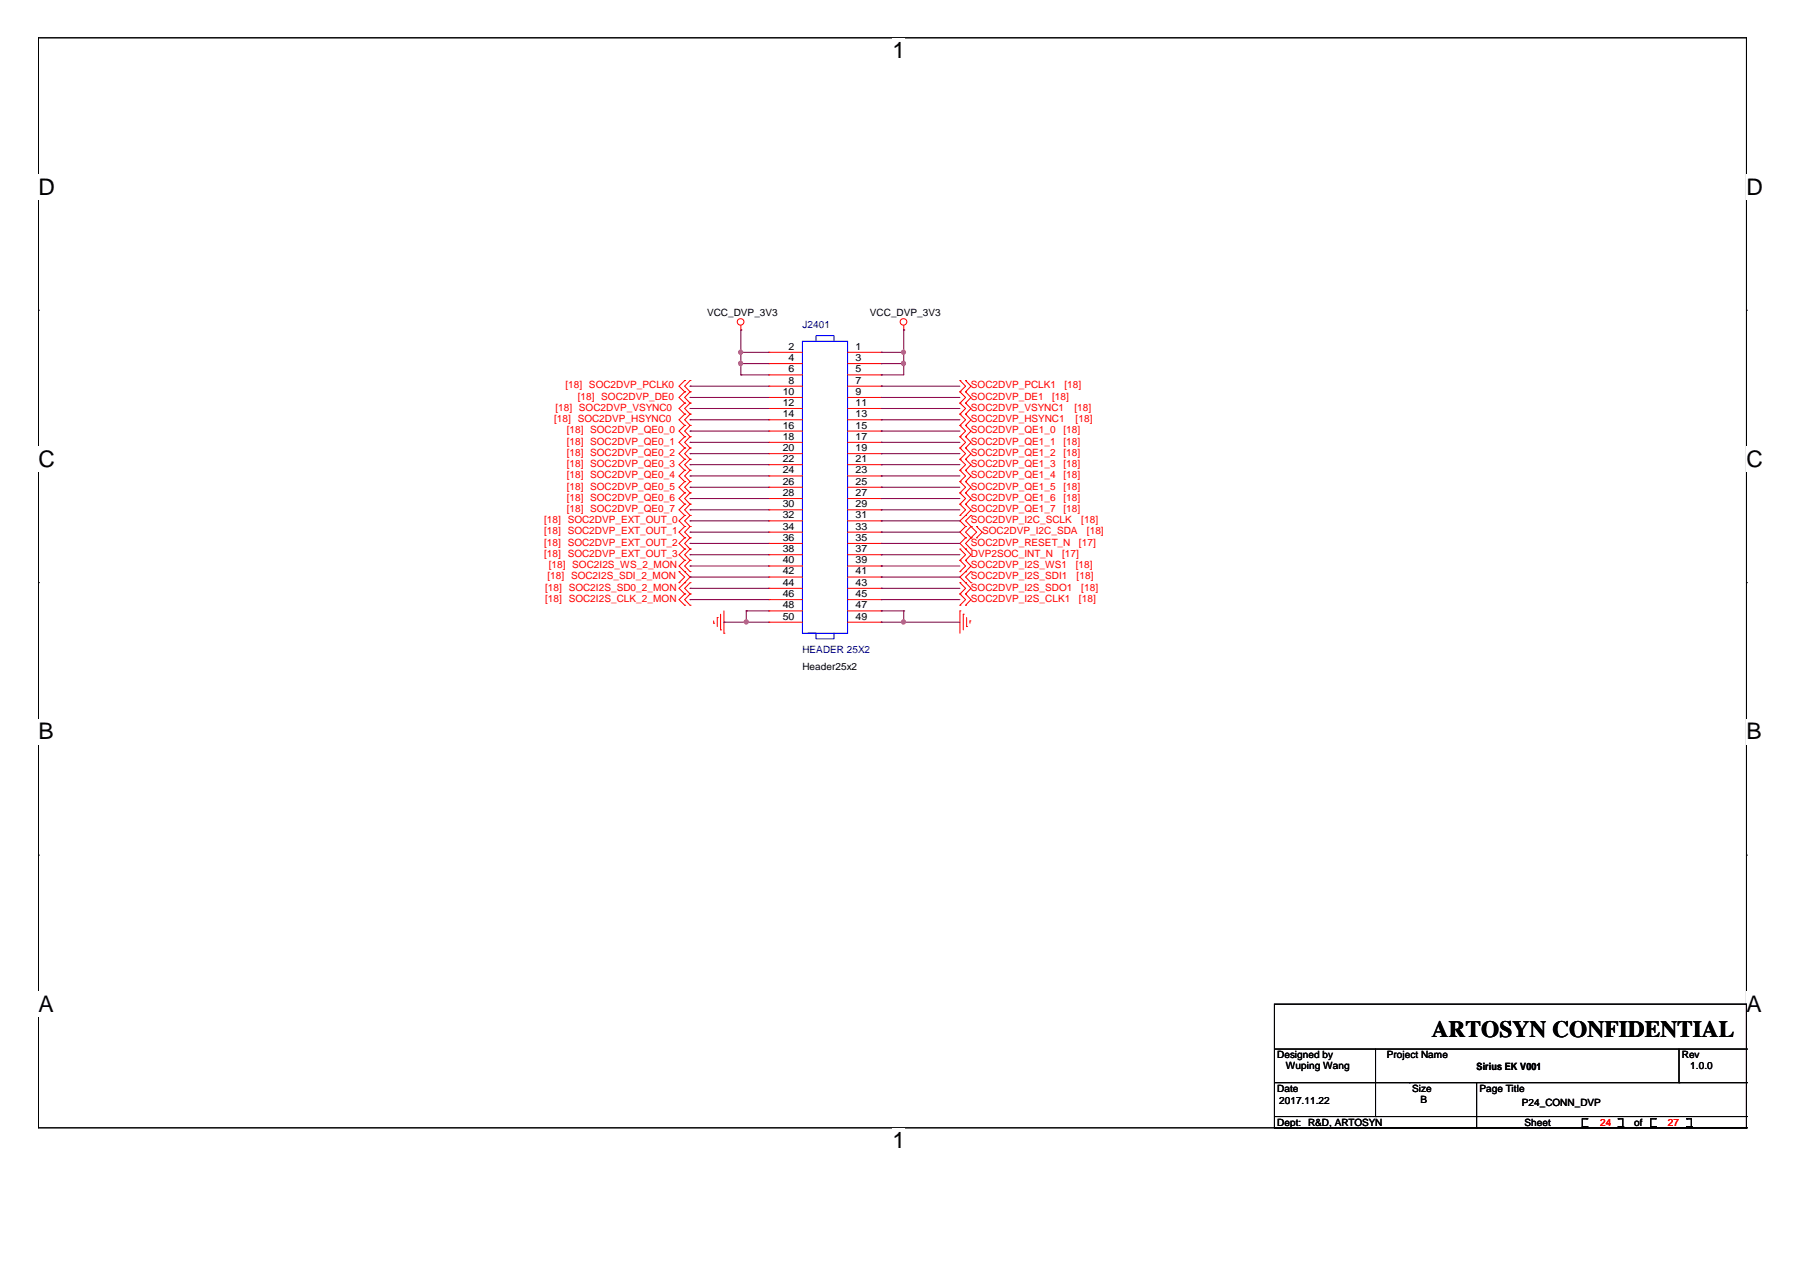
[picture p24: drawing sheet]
<svg xmlns="http://www.w3.org/2000/svg" width="297mm" height="210mm" viewBox="0 0 297 210" stroke-linecap="round" stroke-linejoin="round" font-family="sans-serif">
<defs><g id="words">
<text font-size="3.9" x="236.3" y="171.1">ARTOSYN CONFIDENTIAL</text>
<g font-size="3.8">
<text x="147.3" y="9.6">1</text>
<text x="6.3" y="32.1">D</text>
<text x="288.2" y="32.1">D</text>
<text x="6.3" y="77.1">C</text>
<text x="288.2" y="77.1">C</text>
<text x="6.3" y="122">B</text>
<text x="288.2" y="122">B</text>
<text x="6.3" y="167">A</text>
<text x="288.2" y="167">A</text>
<text x="147.3" y="189.5">1</text>
</g>
<g font-size="1.7">
<text x="116.7" y="52.2">VCC_DVP_3V3</text>
<text x="143.6" y="52.2">VCC_DVP_3V3</text>
<text x="130.1" y="57.7">2</text>
<text x="130.1" y="59.6">4</text>
<text x="141.2" y="57.7">1</text>
<text x="141.2" y="59.6">3</text>
<text x="129.2" y="65.2">10</text>
<text x="130.1" y="61.4">6</text>
<text x="130.1" y="63.3">8</text>
<text x="141.2" y="61.4">5</text>
<text x="141.2" y="63.3">7</text>
<text x="141.2" y="65.2">9</text>
<text x="129.2" y="67">12</text>
<text x="129.2" y="68.8">14</text>
<text x="129.2" y="70.7">16</text>
<text x="141.2" y="67">11</text>
<text x="141.2" y="68.8">13</text>
<text x="141.2" y="70.7">15</text>
<text x="129.2" y="72.6">18</text>
<text x="129.2" y="74.4">20</text>
<text x="129.2" y="76.3">22</text>
<text x="141.2" y="72.6">17</text>
<text x="141.2" y="74.4">19</text>
<text x="141.2" y="76.3">21</text>
<text x="129.2" y="78.1">24</text>
<text x="129.2" y="80">26</text>
<text x="129.2" y="81.8">28</text>
<text x="129.2" y="83.7">30</text>
<text x="141.2" y="78.1">23</text>
<text x="141.2" y="80">25</text>
<text x="141.2" y="81.8">27</text>
<text x="141.2" y="83.7">29</text>
<text x="129.2" y="85.5">32</text>
<text x="129.2" y="87.4">34</text>
<text x="129.2" y="89.3">36</text>
<text x="141.2" y="85.5">31</text>
<text x="141.2" y="87.4">33</text>
<text x="141.2" y="89.3">35</text>
<text x="129.2" y="91.1">38</text>
<text x="129.2" y="93">40</text>
<text x="129.2" y="94.8">42</text>
<text x="141.2" y="91.1">37</text>
<text x="141.2" y="93">39</text>
<text x="141.2" y="94.8">41</text>
<text x="129.2" y="96.7">44</text>
<text x="129.2" y="98.5">46</text>
<text x="129.2" y="100.4">48</text>
<text x="141.2" y="96.7">43</text>
<text x="141.2" y="98.5">45</text>
<text x="141.2" y="100.4">47</text>
<text x="129.2" y="102.2">50</text>
<text x="141.2" y="102.2">49</text>
<text x="132.4" y="110.6">Header25x2</text>
<text x="210.8" y="174.6">Designed by</text>
<text x="212.2" y="176.5">Wuping Wang</text>
<text x="228.9" y="174.6">Project Name</text>
<text x="243.7" y="176.5">Sirius EK V001</text>
<text x="277.5" y="174.6">Rev</text>
<text x="278.9" y="176.5">1.0.0</text>
<text x="210.8" y="185.7">Dept: R&amp;D, ARTOSYN</text>
<text x="210.8" y="180.1">Date</text>
<text x="211.1" y="182.2">2017.11.22</text>
<text x="233" y="180.1">Size</text>
<text x="234.4" y="182">B</text>
<text x="244.1" y="180.1">Page Title</text>
<text x="251.1" y="182.6">P24_CONN_DVP</text>
<text x="251.6" y="185.7">Sheet</text>
<text x="269.7" y="185.7">of</text>
</g>
<g font-size="1.7" fill="#000080">
<text x="132.4" y="54.1">J2401</text>
<text x="132.4" y="107.8">HEADER 25X2</text>
</g>
<g font-size="1.7" fill="#f00">
<text x="93.3" y="64.1">[18] SOC2DVP_PCLK0</text>
<text x="95.3" y="65.9">[18] SOC2DVP_DE0</text>
<text x="160.2" y="64.1">SOC2DVP_PCLK1</text>
<text x="160.2" y="65.9">SOC2DVP_DE1</text>
<text x="173.6" y="65.9">[18]</text>
<text x="175.7" y="64.1">[18]</text>
<text x="91.4" y="69.7">[18] SOC2DVP_HSYNC0</text>
<text x="91.7" y="67.8">[18] SOC2DVP_VSYNC0</text>
<text x="93.5" y="71.5">[18] SOC2DVP_QE0_0</text>
<text x="160.2" y="71.5">SOC2DVP_QE1_0</text>
<text x="160.2" y="67.8">SOC2DVP_VSYNC1</text>
<text x="160.2" y="69.7">SOC2DVP_HSYNC1</text>
<text x="175.5" y="71.5">[18]</text>
<text x="177.3" y="67.8">[18]</text>
<text x="177.5" y="69.7">[18]</text>
<text x="93.5" y="73.4">[18] SOC2DVP_QE0_1</text>
<text x="93.5" y="75.2">[18] SOC2DVP_QE0_2</text>
<text x="93.5" y="77.1">[18] SOC2DVP_QE0_3</text>
<text x="160.2" y="73.4">SOC2DVP_QE1_1</text>
<text x="160.2" y="75.2">SOC2DVP_QE1_2</text>
<text x="160.2" y="77.1">SOC2DVP_QE1_3</text>
<text x="175.5" y="73.4">[18]</text>
<text x="175.5" y="75.2">[18]</text>
<text x="175.5" y="77.1">[18]</text>
<text x="93.5" y="78.9">[18] SOC2DVP_QE0_4</text>
<text x="93.5" y="80.8">[18] SOC2DVP_QE0_5</text>
<text x="93.5" y="82.6">[18] SOC2DVP_QE0_6</text>
<text x="160.2" y="78.9">SOC2DVP_QE1_4</text>
<text x="160.2" y="80.8">SOC2DVP_QE1_5</text>
<text x="160.2" y="82.6">SOC2DVP_QE1_6</text>
<text x="175.5" y="78.9">[18]</text>
<text x="175.5" y="80.8">[18]</text>
<text x="175.5" y="82.6">[18]</text>
<text x="89.8" y="86.3">[18] SOC2DVP_EXT_OUT_0</text>
<text x="89.8" y="88.2">[18] SOC2DVP_EXT_OUT_1</text>
<text x="93.5" y="84.5">[18] SOC2DVP_QE0_7</text>
<text x="160.2" y="84.5">SOC2DVP_QE1_7</text>
<text x="160.2" y="86.3">SOC2DVP_I2C_SCLK</text>
<text x="162.1" y="88.2">SOC2DVP_I2C_SDA</text>
<text x="175.5" y="84.5">[18]</text>
<text x="178.4" y="86.3">[18]</text>
<text x="179.4" y="88.2">[18]</text>
<text x="89.8" y="90.1">[18] SOC2DVP_EXT_OUT_2</text>
<text x="89.8" y="91.9">[18] SOC2DVP_EXT_OUT_3</text>
<text x="90.3" y="95.6">[18] SOC2I2S_SDI_2_MON</text>
<text x="90.6" y="93.7">[18] SOC2I2S_WS_2_MON</text>
<text x="160.2" y="90.1">SOC2DVP_RESET_N</text>
<text x="160.2" y="91.9">DVP2SOC_INT_N</text>
<text x="160.2" y="93.7">SOC2DVP_I2S_WS1</text>
<text x="160.2" y="95.6">SOC2DVP_I2S_SDI1</text>
<text x="175.3" y="91.9">[17]</text>
<text x="177.5" y="93.7">[18]</text>
<text x="177.7" y="95.6">[18]</text>
<text x="178.1" y="90.1">[17]</text>
<text x="90" y="97.5">[18] SOC2I2S_SD0_2_MON</text>
<text x="90" y="99.3">[18] SOC2I2S_CLK_2_MON</text>
<text x="160.2" y="99.3">SOC2DVP_I2S_CLK1</text>
<text x="160.2" y="97.5">SOC2DVP_I2S_SDO1</text>
<text x="178.1" y="99.3">[18]</text>
<text x="178.4" y="97.5">[18]</text>
<text x="264.1" y="185.7">24</text>
<text x="275.2" y="185.7">27</text>
</g>
</g></defs>
<path d="M6.3 6.2h281.9v179.9h-281.9z" fill="none" stroke="#000" stroke-width=".17"/>
<g fill="#fff">
<path d="M147.3 6.2h2.1v4.3h-2.1z"/>
<path d="M147.3 186.1h2.1v4.2h-2.1z"/>
<path d="M6.3 28.7h2.8v4.2h-2.8z"/>
<path d="M288.2 28.7h2.5v4.2h-2.5z"/>
<path d="M6.3 73.7h2.8v4.2h-2.8z"/>
<path d="M288.2 73.7h2.5v4.2h-2.5z"/>
</g>
<path d="M6.3 51.2h.1M288.2 51.2h.1" fill="none" stroke="#000" stroke-width=".17"/>
<g fill="#fff">
<path d="M6.3 118.6h2.6v4.3h-2.6z"/>
<path d="M288.2 118.6h2.5v4.3h-2.5z"/>
</g>
<path d="M6.3 96.2h.1M288.2 96.2h.1" fill="none" stroke="#000" stroke-width=".17"/>
<g fill="#fff">
<path d="M6.3 163.6h2.6v4.2h-2.6z"/>
<path d="M288.2 163.6h2.5v4.2h-2.5z"/>
</g>
<g fill="none" stroke="#000" stroke-width=".17">
<path d="M6.3 141.1h.1M288.2 141.1h.1M210.3 165.7h77.9v20.4h-77.9zM210.3 173.1h77.9M210.3 178.7h77.9M227 173.1v11.1M232.6 178.7h.1M243.7 178.7v7.4M277.1 178.7h.1M277.1 173.1v5.6M288.2 173.1h.1M288.2 178.7h.1"/>
<path d="M210.3 184.2h77.9M210.3 186.1h77.9M227 184.2h.1M243.7 184.2h.1M243.7 186.1h.1M261.1 185.9h.1M261.1 185.9h.8M261.9 184.6h.1M261.9 185.9h.1M261.9 184.6h-.8v1.3M267 185.9h.1M267 184.6h.1"/>
<path d="M267 184.6h.8v1.3M267 185.9h.8M267.8 185.9h.1M272.4 185.9h.1M272.4 185.9h.8M273.2 184.6h.1M273.2 185.9h.1M273.2 184.6h-.8v1.3M278.3 185.9h.1M278.3 184.6h.1M278.3 184.6h.8v1.3M278.3 185.9h.8"/>
<path d="M279.1 185.9h.1M288.2 184.2h.1M288.2 186.1h.1"/>
</g>
<g fill="none" stroke="#f00" stroke-width=".17">
<path d="M122.3 54.5h.1M122.3 53.7v.8M126.9 58.1h.1M126.9 58.1h5.5M139.9 58.1h5.5M145.4 58.1h.1M149.1 54.5h.1M149.1 53.7v.8M113 64.7h.1M113 62.8h.1M113 66.5h.1M113 68.3h.1"/>
<path d="M113 70.2h.1M113 72.1h.1M113 73.9h.1M113 75.8h.1M113 77.6h.1M113 79.5h.1M113 62.8l-.9 .9 .9 1M113 64.7l-.9 .9 .9 .9M113 66.5l-.9 .9 .9 .9M113 68.3l-.9 1 .9 .9M113 70.2l-.9 .9 .9 1M113 72.1l-.9 .9 .9 .9"/>
<path d="M113 73.9l-.9 1 .9 .9M113 75.8l-.9 .9 .9 .9M113 77.6l-.9 .9 .9 1M113 79.5l-.9 .9 .9 .9M113.9 64.7h.1M113.9 62.8h.1M113.9 66.5h.1M113.9 68.3h.1M113.9 70.2h.1M113.9 72.1h.1M113.9 73.9h.1M113.9 75.8h.1"/>
<path d="M113.9 77.6h.1M113.9 79.5h.1M113.9 62.8l-.9 .9 .9 1M113.9 64.7l-.9 .9 .9 .9M113.9 66.5l-.9 .9 .9 .9M113.9 68.3l-.9 1 .9 .9M113.9 70.2l-.9 .9 .9 1M113.9 72.1l-.9 .9 .9 .9M113.9 73.9l-.9 1 .9 .9M113.9 75.8l-.9 .9 .9 .9M113.9 77.6l-.9 .9 .9 1M113.9 79.5l-.9 .9 .9 .9"/>
<path d="M126.9 60h.1M126.9 61.9h.1M126.9 63.7h.1M126.9 65.6h.1M126.9 67.4h.1M126.9 69.3h.1M126.9 71.1h.1M126.9 73h.1M126.9 74.9h.1M126.9 76.7h.1M126.9 78.5h.1M126.9 60h5.5"/>
<path d="M126.9 61.9h5.5M126.9 63.7h5.5M126.9 65.6h5.5M126.9 67.4h5.5M126.9 69.3h5.5M126.9 71.1h5.5M126.9 73h5.5M126.9 74.9h5.5M126.9 76.7h5.5M126.9 78.5h5.5M139.9 60h5.5M139.9 61.9h5.5"/>
<path d="M139.9 63.7h5.5M139.9 65.6h5.5M139.9 67.4h5.5M139.9 69.3h5.5M139.9 71.1h5.5M139.9 73h5.5M139.9 74.9h5.5M139.9 76.7h5.5M139.9 78.5h5.5M145.4 60h.1M145.4 61.9h.1M145.4 63.7h.1"/>
<path d="M145.4 65.6h.1M145.4 67.4h.1M145.4 69.3h.1M145.4 71.1h.1M145.4 73h.1M145.4 74.9h.1M145.4 76.7h.1M145.4 78.5h.1M158.4 70.2h.1M158.4 72.1h.1M158.4 73.9h.1M158.4 75.8h.1"/>
<path d="M158.4 77.6h.1M158.4 79.5h.1M158.4 62.8h.1M158.4 64.7h.1M158.4 66.5h.1M158.4 68.3h.1M158.4 70.2l.9 .9-.9 1M158.4 72.1l.9 .9-.9 .9M158.4 73.9l.9 1-.9 .9M158.4 75.8l.9 .9-.9 .9M158.4 77.6l.9 .9-.9 1M158.4 79.5l.9 .9-.9 .9"/>
<path d="M158.4 62.8l.9 .9-.9 1M158.4 64.7l.9 .9-.9 .9M158.4 66.5l.9 .9-.9 .9M158.4 68.3l.9 1-.9 .9M159.3 70.2h.1M159.3 72.1h.1M159.3 73.9h.1M159.3 75.8h.1M159.3 77.6h.1M159.3 79.5h.1M159.3 62.8h.1M159.3 64.7h.1"/>
<path d="M159.3 66.5h.1M159.3 68.3h.1M159.3 70.2l.9 .9-.9 1M159.3 72.1l.9 .9-.9 .9M159.3 73.9l.9 1-.9 .9M159.3 75.8l.9 .9-.9 .9M159.3 77.6l.9 .9-.9 1M159.3 79.5l.9 .9-.9 .9M159.3 62.8l.9 .9-.9 1M159.3 64.7l.9 .9-.9 .9M159.3 66.5l.9 .9-.9 .9M159.3 68.3l.9 1-.9 .9"/>
<path d="M112.1 96.2h.1M112.1 94.3h.1M112.1 94.3l.9 .9-.9 1M113 81.3h.1M113 83.2h.1M113 85.1h.1M113 86.9h.1M113 90.6h.1M113 88.7h.1M113 92.5h.1M113 94.3h.1M113 96.2h.1"/>
<path d="M113 98h.1M113 99.9h.1M113 81.3l-.9 1 .9 .9M113 83.2l-.9 .9 .9 1M113 85.1l-.9 .9 .9 .9M113 88.7l-.9 1 .9 .9M113 90.6l-.9 .9 .9 1M113 86.9l-.9 .9 .9 .9M113 92.5l-.9 .9 1.8 1.8-.9 1M113 96.2l-.9 .9 .9 .9M113 98l-.9 .9 .9 1M113.9 81.3h.1"/>
<path d="M113.9 83.2h.1M113.9 85.1h.1M113.9 86.9h.1M113.9 90.6h.1M113.9 88.7h.1M113.9 92.5h.1M113.9 94.3h.1M113.9 98h.1M113.9 96.2h.1M113.9 99.9h.1M113.9 81.3l-.9 1 .9 .9M113.9 83.2l-.9 .9 .9 1"/>
<path d="M113.9 85.1l-.9 .9 .9 .9M113.9 88.7l-.9 1 .9 .9M113.9 90.6l-.9 .9 .9 1M113.9 86.9l-.9 .9 .9 .9M113.9 92.5l-.9 .9 .9 .9M113.9 96.2l-.9 .9 .9 .9M113.9 98l-.9 .9 .9 1M126.9 80.4h.1M126.9 82.3h.1M126.9 84.1h.1M126.9 86h.1M126.9 87.8h.1"/>
<path d="M126.9 89.7h.1M126.9 91.5h.1M126.9 93.4h.1M126.9 95.2h.1M126.9 97.1h.1M126.9 98.9h.1M126.9 80.4h5.5M126.9 82.3h5.5M126.9 84.1h5.5M126.9 86h5.5M126.9 87.8h5.5M126.9 89.7h5.5"/>
<path d="M126.9 91.5h5.5M126.9 93.4h5.5M126.9 95.2h5.5M126.9 97.1h5.5M126.9 98.9h5.5M139.9 80.4h5.5M139.9 82.3h5.5M139.9 84.1h5.5M139.9 86h5.5M139.9 87.8h5.5M139.9 89.7h5.5M139.9 91.5h5.5"/>
<path d="M139.9 93.4h5.5M139.9 95.2h5.5M139.9 97.1h5.5M139.9 98.9h5.5M145.4 80.4h.1M145.4 82.3h.1M145.4 84.1h.1M145.4 86h.1M145.4 87.8h.1M145.4 89.7h.1M145.4 91.5h.1M145.4 93.4h.1"/>
<path d="M145.4 95.2h.1M145.4 97.1h.1M145.4 98.9h.1M158.4 81.3h.1M158.4 83.2h.1M158.4 85.1h.1M158.4 90.6h.1M158.4 92.5h.1M158.4 98h.1M158.4 99.9h.1M158.4 94.3h.1M158.4 96.2h.1"/>
<path d="M158.4 81.3l.9 1-.9 .9M158.4 83.2l.9 .9-.9 1M158.4 90.6l.9 .9-.9 1M158.4 98l.9 .9-.9 1M158.4 92.5l.9 .9-.9 .9M158.4 96.2l.9 .9-.9 .9M159.3 81.3h.1M159.3 83.2h.1M159.3 85.1h.1M159.3 86.9h.1M159.3 88.7h.1M159.3 90.6h.1"/>
<path d="M159.3 92.5h.1M159.3 98h.1M159.3 99.9h.1M159.3 94.3h.1M159.3 96.2h.1M159.3 81.3l.9 1-.9 .9M159.3 83.2l.9 .9-.9 1M159.3 85.1l-.9 .9 .9 .9M159.3 86.9l-.9 .9 .9 .9M159.3 88.7l-.9 1 .9 .9M159.3 90.6l.9 .9-.9 1M159.3 98l.9 .9-.9 1"/>
<path d="M159.3 92.5l.9 .9-.9 .9M159.3 94.3l-.9 .9 .9 1M159.3 96.2l.9 .9-.9 .9M160.2 85.1h.1M160.2 86.9h.1M160.2 88.7h.1M160.2 90.6h.1M160.2 94.3h.1M160.2 96.2h.1M160.2 85.1l-.9 .9 .9 .9M160.2 86.9l-.9 .9 .9 .9M160.2 86.9l1 .9-1 .9"/>
<path d="M160.2 88.7l-.9 1 .9 .9M160.2 94.3l-.9 .9 .9 1M161.2 86.9h.1M161.2 88.7h.1M161.2 86.9l.9 .9-.9 .9M117.8 102.8h.1M117.8 102.5v.3M118.4 101.9h.1M118.4 101.9v1.5M118.9 103.9h.1M118.9 101.4v2.5M119.5 104.5h.1"/>
<path d="M119.5 100.8v3.7M126.9 100.8h.1M126.9 102.7h.1M126.9 100.8h5.5M126.9 102.7h5.5M139.9 100.8h5.5M139.9 102.7h5.5M145.4 100.8h.1M145.4 102.7h.1M158.4 100.8h.1M158.4 100.8v3.7M159 101.4h.1"/>
<path d="M159 101.4v2.5M159.5 103.4h.1M159.5 101.9v1.5M160.1 102.5h.1M160.1 102.5v.3"/>
<circle cx="122.2" cy="53.1" r=".55"/>
<circle cx="149.1" cy="53.1" r=".55"/>
</g>
<path d="M132.4 56.3h7.5v48.2h-7.5zM134.7 56.3v-.9h2.9v.9M133.3 104.5h1.4v.9h2.9v-.9" fill="none" stroke="#00f" stroke-width=".17"/>
<g fill="none" stroke="#800040" stroke-width=".17">
<path d="M122.3 54.5h.1M122.3 58.1h.1M122.3 54.5v7.4M122.3 58.1h4.6M145.4 58.1h.1M145.4 58.1h3.7M149.1 54.5h.1M149.1 58.1h.1M149.1 54.5v7.4h-3.7M113.9 69.3h.1M113.9 67.4h.1M113.9 65.6h.1"/>
<path d="M113.9 63.7h.1M113.9 78.5h.1M113.9 73h.1M113.9 71.1h.1M113.9 74.9h.1M113.9 76.7h.1M113.9 69.3h13M113.9 67.4h13M113.9 65.6h13M113.9 63.7h13M113.9 78.5h13M113.9 73h13"/>
<path d="M113.9 71.1h13M113.9 74.9h13M113.9 76.7h13M122.3 61.9h.1M122.3 60h.1M122.3 61.9h4.6M122.3 60h4.6M145.4 78.5h.1M145.4 71.1h.1M145.4 74.9h.1M145.4 73h.1M145.4 76.7h.1"/>
<path d="M145.4 67.4h.1M145.4 63.7h.1M145.4 69.3h.1M145.4 65.6h.1M145.4 61.9h.1M145.4 60h.1M145.4 69.3h13M145.4 67.4h13M145.4 65.6h13M145.4 63.7h13M145.4 78.5h13M145.4 73h13"/>
<path d="M145.4 71.1h13M145.4 74.9h13M145.4 76.7h13M145.4 60h3.7M149.1 60h.1M113.9 80.4h.1M113.9 82.3h.1M113.9 84.1h.1M113.9 86h.1M113.9 89.7h.1M113.9 91.5h.1M113.9 87.8h.1"/>
<path d="M113.9 93.4h.1M113.9 95.2h.1M113.9 98.9h.1M113.9 97.1h.1M113.9 80.4h13M113.9 82.3h13M113.9 84.1h13M113.9 86h13M113.9 89.7h13M113.9 91.5h13M113.9 87.8h13M113.9 98.9h13"/>
<path d="M113.9 93.4h13M113.9 95.2h13M113.9 97.1h13M145.4 82.3h.1M145.4 80.4h.1M145.4 84.1h.1M145.4 87.8h.1M145.4 89.7h.1M145.4 91.5h.1M145.4 86h.1M145.4 98.9h.1M145.4 93.4h.1"/>
<path d="M145.4 95.2h.1M145.4 97.1h.1M145.4 80.4h13M145.4 82.3h13M145.4 84.1h13M145.4 86h13M145.4 89.7h13M145.4 91.5h13M145.4 87.8h13M145.4 98.9h13M145.4 93.4h13M145.4 95.2h13"/>
<path d="M145.4 97.1h13M119.5 102.7h.1M119.5 102.7h7.4M123.1 100.8h.1M123.1 102.7h.1M123.1 100.8h3.8M123.1 100.8v1.9M145.4 100.8h.1M145.4 102.7h.1M145.4 100.8h3.7M145.4 102.7h13M149.1 100.8h.1"/>
<path d="M149.1 102.7h.1M149.1 100.8v1.9"/>
</g>
<g fill="#f0f" stroke="#f0f" stroke-width=".17">
<circle cx="123.1" cy="102.6" r=".34"/>
<circle cx="149.1" cy="102.6" r=".34"/>
<circle cx="122.2" cy="58.1" r=".34"/>
<circle cx="122.2" cy="60" r=".35"/>
<circle cx="149.1" cy="60" r=".35"/>
<circle cx="149.1" cy="58.1" r=".34"/>
</g>
<use href="#words"/>
</svg>
